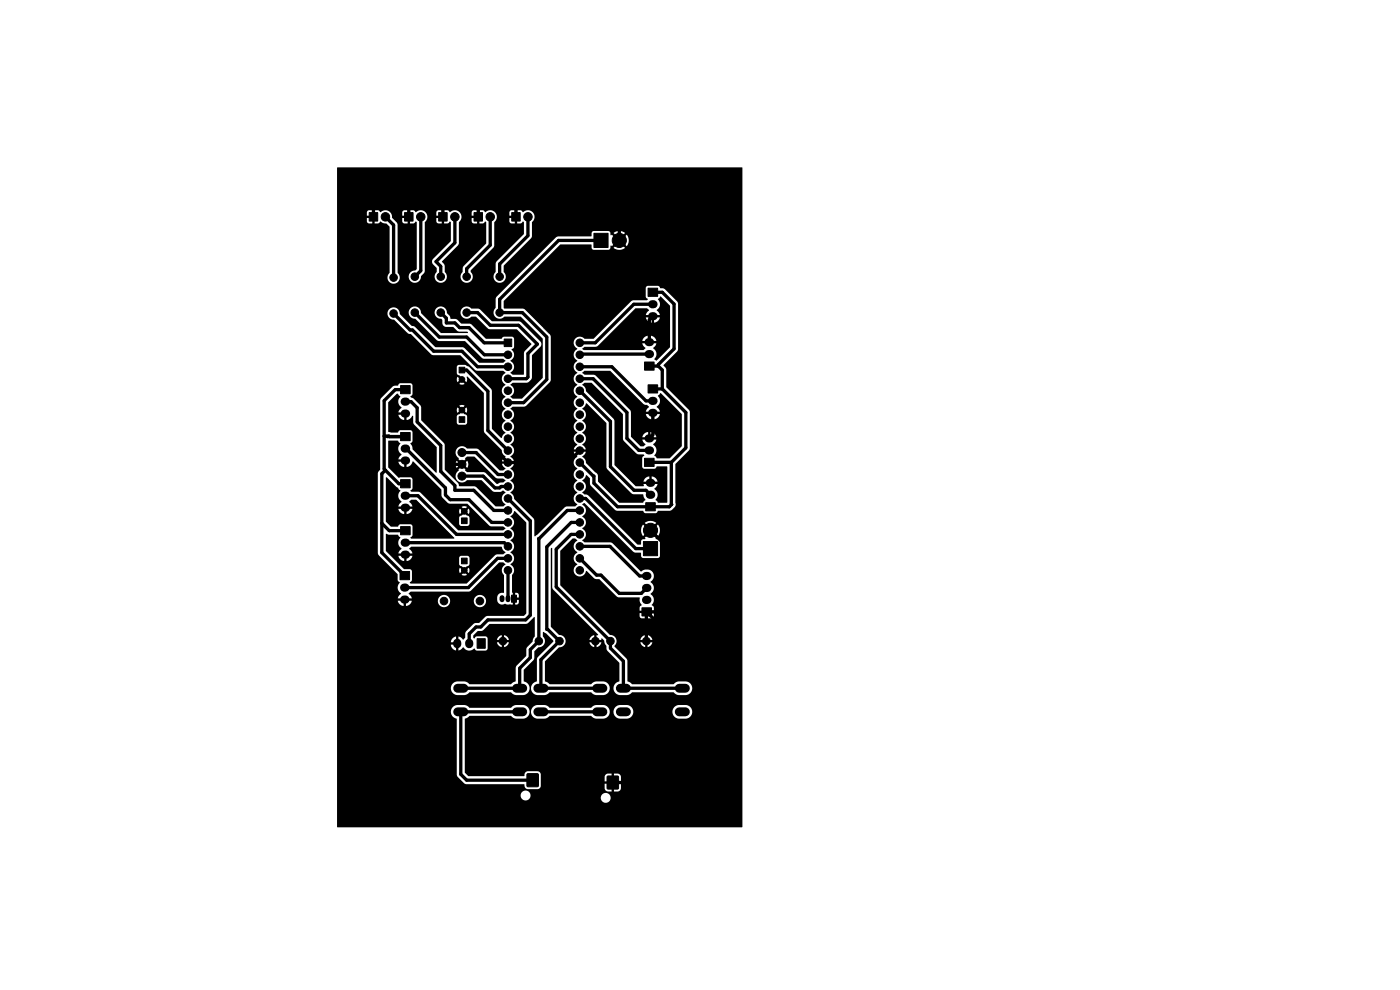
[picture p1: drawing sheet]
<svg xmlns="http://www.w3.org/2000/svg" width="297mm" height="210mm" viewBox="0 0 297 210" stroke-linecap="round" stroke-linejoin="round" font-family="sans-serif">
<g fill="#000" stroke="#000" stroke-width=".21">
<path d="M78.3 45.1h1.8v1.8h-1.8zM85.8 45.1h1.8v1.8h-1.8zM93.1 45.1h1.8v1.8h-1.8zM100.6 45.1h1.8v1.8h-1.8zM108.6 45.1h1.8v1.8h-1.8zM126 49.5h3v3h-3zM97.4 77.9h1.2v1.2h-1.2zM107 71.9h1.6v1.6h-1.6zM137.5 61.1h2v1.8h-2zM136.7 76.8h2.1v1.7h-2.1zM85 91.7h2v1.8h-2zM85 81.8h2v1.7h-2z"/>
<path d="M97.4 88.4h1.2v1.2h-1.2zM137.5 81.6h2v1.8h-2zM136.7 97.2h2.1v1.7h-2.1zM85 111.7h2v1.7h-2zM85 101.8h2v1.7h-2zM97.9 118.4h1.2v1.2h-1.2zM97.9 109.9h1.2v1.2h-1.2zM137 106.6h2v1.8h-2zM136.5 114.9h3v3h-3zM84.9 121.2h2v1.8h-2zM101.2 135.5h1.7v2h-1.7zM108.5 126.2h1.1v1.6h-1.1z"/>
<path d="M136.2 128.9h2v1.8h-2zM111.8 164.2h2.4v2.6h-2.4zM128.8 164.7h2.4v2.6h-2.4z"/>
<circle cx="81.8" cy="46" r=".9"/>
<circle cx="83.5" cy="58.9" r=".8"/>
<circle cx="88" cy="58.7" r=".8"/>
<circle cx="89.3" cy="46" r=".9"/>
<circle cx="93.5" cy="58.7" r=".8"/>
<circle cx="96.5" cy="46" r=".9"/>
<circle cx="99" cy="58.7" r=".8"/>
<circle cx="104" cy="46" r=".9"/>
<circle cx="106" cy="58.7" r=".8"/>
<circle cx="112" cy="46" r=".9"/>
<circle cx="131.4" cy="51" r="1.5"/>
<circle cx="83.5" cy="66.5" r=".8"/>
<circle cx="88" cy="66.3" r=".8"/>
<circle cx="93.5" cy="66.3" r=".8"/>
<circle cx="99" cy="66.3" r=".8"/>
<circle cx="106" cy="66.3" r=".8"/>
<circle cx="107.8" cy="75.3" r=".8"/>
<circle cx="107.8" cy="77.8" r=".8"/>
<circle cx="123" cy="75.3" r=".8"/>
<circle cx="123" cy="77.8" r=".8"/>
<circle cx="123" cy="72.7" r=".8"/>
<circle cx="98" cy="98.5" r=".85"/>
<circle cx="98" cy="96" r=".85"/>
<circle cx="98" cy="80.5" r=".6"/>
<circle cx="98" cy="87" r=".6"/>
<circle cx="107.8" cy="88" r=".8"/>
<circle cx="107.8" cy="80.3" r=".8"/>
<circle cx="107.8" cy="95.6" r=".8"/>
<circle cx="107.8" cy="98.1" r=".8"/>
<circle cx="107.8" cy="82.9" r=".8"/>
<circle cx="107.8" cy="90.5" r=".8"/>
<circle cx="107.8" cy="85.4" r=".8"/>
<circle cx="107.8" cy="93" r=".8"/>
<circle cx="123" cy="98.1" r=".8"/>
<circle cx="123" cy="95.6" r=".8"/>
<circle cx="123" cy="90.5" r=".8"/>
<circle cx="123" cy="80.3" r=".8"/>
<circle cx="123" cy="85.4" r=".8"/>
<circle cx="123" cy="88" r=".8"/>
<circle cx="123" cy="93" r=".8"/>
<circle cx="123" cy="82.9" r=".8"/>
<circle cx="98" cy="101" r=".85"/>
<circle cx="98.5" cy="108.5" r=".6"/>
<circle cx="107.8" cy="105.7" r=".8"/>
<circle cx="107.8" cy="108.3" r=".8"/>
<circle cx="107.8" cy="113.4" r=".8"/>
<circle cx="107.8" cy="118.4" r=".8"/>
<circle cx="107.8" cy="103.2" r=".8"/>
<circle cx="107.8" cy="115.9" r=".8"/>
<circle cx="107.8" cy="100.7" r=".8"/>
<circle cx="107.8" cy="110.8" r=".8"/>
<circle cx="123" cy="105.7" r=".8"/>
<circle cx="123" cy="115.9" r=".8"/>
<circle cx="123" cy="110.8" r=".8"/>
<circle cx="123" cy="108.3" r=".8"/>
<circle cx="123" cy="118.4" r=".8"/>
<circle cx="123" cy="103.2" r=".8"/>
<circle cx="123" cy="113.4" r=".8"/>
<circle cx="123" cy="100.7" r=".8"/>
<circle cx="138" cy="112.5" r="1.5"/>
<circle cx="94.2" cy="127.5" r=".8"/>
<circle cx="98.5" cy="121" r=".6"/>
<circle cx="101.8" cy="127.5" r=".8"/>
<circle cx="106.7" cy="136" r=".8"/>
<circle cx="107.8" cy="121" r=".8"/>
<circle cx="114.3" cy="136" r=".8"/>
<circle cx="118.7" cy="136" r=".8"/>
<circle cx="123" cy="121" r=".8"/>
<circle cx="126.3" cy="136" r=".8"/>
<circle cx="129.5" cy="136" r=".8"/>
<circle cx="137.1" cy="136" r=".8"/>
</g>
<path d="M106.5 126.8v.4M107.8 126.8v.4" fill="none" stroke="#000" stroke-width="1.1"/>
<g fill="none" stroke="#000" stroke-width="1.7">
<path d="M137.6 75.1h.3M137.6 72.6h.3M138.3 64.5h.3M138.3 67.1h.3M85.8 97.7h.3M85.8 95.2h.3M85.8 87.7h.3M85.8 85.2h.3M137.6 95.5h.3M137.6 93h.3M138.3 85h.3M138.3 87.6h.3"/>
<path d="M85.8 117.7h.3M85.8 115.1h.3M85.8 107.7h.3M85.8 105.2h.3M137.9 105h.3M137.9 102.4h.3M85.7 127.2h.3M85.7 124.6h.3M97 136.4v.2M99.5 136.4v.2M137.1 127.3h.2M137.1 124.7h.2"/>
<path d="M137.1 122.2h.2"/>
</g>
<path d="M97.1 151h1.3M97.1 146h1.3M109.6 151h1.3M109.6 146h1.3M114.1 151h1.3M114.1 146h1.3M126.6 151h1.3M126.6 146h1.3M131.6 151h1.3M131.6 146h1.3M144.1 151h1.3M144.1 146h1.3" fill="none" stroke="#000" stroke-width="1.9"/>
<g fill="none" stroke="#000" stroke-width=".7">
<path d="M79.2 46v-1.7l3.3-3.3h1.5l2.7 2.7v2.3M81.8 46l1.7 1.7v11.2M84.3 41.3l.7-.8h12.5l4 4v1.5M89.3 46v11.4l-1.3 1.3M91.5 40.5l2.5 2.5v3M96.5 46v5.5l-4 4 1 1v2.2M98.2 41.3h10l1.3 1.2M104 46v6l-5 5v1.7M109.5 42.5h17.5l3.5 3.5v1l.9 .9v3.1M109.5 42.5v3.5M112 46v4l-6 6v2.7M127.5 51h-9l-12.5 12.5v2.8h4.8l5.2 5.2v9l-4.9 4.9h-3.3"/>
<path d="M83.5 66.5l3.5 3.5h.5l4.5 4.5h6l3.3 3.3h6.5M88 66.3l5.2 5.2h5.8l3.8 3.8h5M93.5 66.3l1.2 1.2v1h1.8l1 1h2l3.2 3.2h5.1M98 78.5h1l4.5 4.5v8.3l4.3 4.3M99 66.3h2.3l2.7 2.7h6l4 4-2 2v5l-.3 .3h-3.9M123 77.8h6.8l7.2 7.2h1.5M137.8 75.1h-14.7l-.1 .2M137.8 77.7h1.9M138 62.5l.5-.5h2l2.5 2.5v9.5l-3.3 3.3v.4M138.5 67.1l-.7 .7v4.8M138.5 64.5h-4l-8.2 8.2h-3.3M139.7 77.7l.8 .8v4"/>
<path d="M81.5 92.5l1.1 .1M81.7 99.8l-.7 .7v16.7l4.9 4.9M82.1 92.6h3.9M86 95.2h.2l8.3 8.3v1.5l1 1h4l4.8 4.8h3.5M86 85.2h1.2l1.3 1.3v3l5 5v5.5l3 3v1h4l4.3 4.3h3M86 82.7h-2.2l-2.3 2.3v14.5l3.1 3.1h1.4M98 96h3l4.7 4.7h2.1M107.8 98.1l-1.7-1.6h-.6l-4-4h-5.5v4l-.5 .5v1l.5 .5h2M107.8 98.1l-.4 .4M123 95.6l-2.5 2.5h-12.7M123 82.9l6.5 6.5v9.6l5 5h2.5l1 1M123 80.3h2.8l7.2 7.2v5.5l2.5 2.5h2.3v-.2"/>
<path d="M138.5 87.6v4.7l-.7 .7M138.5 82.5h2M140.5 82.5l5 5v7.5l-3.1 3.1M142.4 98.1l.1 8.9-.5 .5h-11l-5-5v-1.5l-3-2.9M142.4 98.1h-4.7M81 111l1.6 1.6h3.4M86 105.2h2.7l8.2 8.2h10.9M86 115.1h21l.8 .8M98 101h4.5l2.5 2.5h1l.3-.3h1.5M107.8 105.7l4.7 4.8v20l-1 1h-8l-1.5 1.5h-1l-1.5 1.5v2M107.8 118.4h-2.2l-6.2 6.2h-13.5M114.2 114.2l.1 .1"/>
<path d="M114.3 114.3v21.7l-1.8 1.8v1.7l-2.3 2.3v4.2h-12.4M123 113.4h-1.9l-3.1 3.1v8l11.5 11.5v1.5l2.7 2.7v5.8h12.6M123 110.8h-1.8l-5.2 5.2v17.5h.2l2.5 2.5M123 108.3h-2.7l-6 6M123 105.7h1.2l10.7 10.7h3.1M123 118.4l3.6 3.6h.9l3.9 3.9h4.7l1.1-1.2M123 115.9h6.4l6.3 6.3h1.5M138 112.5l4.5 4.5v9.5l-3.3 3.3h-2.7M107.8 121h.1M107.8 121v6M118.7 136l-3.9 3.9v6.1h12.4M118.7 136h.1"/>
<path d="M137.1 136l.1-6.2 13.8 13.8v10.4l-12 12h-9M110.2 151h-12.4v13.3l1.2 1.2h14M114.8 151h12.4"/>
</g>
<path d="M71.5 35.6h86v139.8l-85.9 .1-.1-.1v-6.5h38.9a1.05 1.05 0 0 0 .8 .9 1.05 1.05 0 0 0 1.2-.4h15l.1 .2a1.06 1.06 0 0 0 1.7 .4 1.06 1.06 0 0 0-.3-1.7 1.06 1.06 0 0 0-1.5 1.1h-15v-.2a1.06 1.06 0 0 0-.7-1.5 1.06 1.06 0 0 0-1.3 1.2h-38.9v-17.8h24.1l.1 .2a2.18 2.18 0 0 0 1.2 1.2v11.8l.2 .5 1.4 1.4 .4 .2h12.2l.2 .1a.78 .78 0 0 0 .7 .9l2.3-.1 .4-.5v-1.1h14.4v.6h-.8v1l.4 .5 1.1 .1v-1h.4v1l1.1-.1 .4-.6v-.9h-.8v-.6h.8v-1.2l-.6-.4h-.9v1h-.4v-1l-1.1 .1-.4 .5v1h-13.6v-1.5l-.3-.4-.4-.2h-2a.95 .95 0 0 0-.8 1h-11.9l-.7-.8v-11.3l1-.6h8.8l.9 .5h1.9a1.46 1.46 0 0 0 1.2-1.3h.2l.1 .2a1.46 1.46 0 0 0 1.3 1.2l1.7-.1 .9-.5h8.8l.9 .5h1.9a1.46 1.46 0 0 0 1.2-1.3h.7l.1 .2a1.46 1.46 0 0 0 1.3 1.2l1.7-.1a1.46 1.46 0 0 0 1.2-1.3h8.2l.1 .2a1.46 1.46 0 0 0 1.3 1.2l1.7-.1a1.45 1.45 0 0 0 1.2-1.5 1.45 1.45 0 0 0-1.4-1.4l-1.7 .1a1.46 1.46 0 0 0-1.2 1.5h-8.2v-.2a1.45 1.45 0 0 0-1.4-1.4l-1.7 .1a1.45 1.45 0 0 0-1.2 1.5h-.7v-.2a1.45 1.45 0 0 0-1.4-1.4l-1.7 .1-.9 .5h-8.8l-.9-.5h-1.9a1.46 1.46 0 0 0-1.2 1.5h-.2v-.2a1.45 1.45 0 0 0-1.4-1.4l-1.7 .1-.9 .5h-8.8l-.9-.5h-1.9a1.46 1.46 0 0 0-1.2 1.5h-24.1v-33.8h8.6l.2 .5 4 4 .1 1.3 .4 .5a1.52 1.52 0 0 0 .3 2.3l-.5 .6-.2 .4h1v.5l-1 .1a1.37 1.37 0 0 0 1.2 1v-.9h.5v.9a1.37 1.37 0 0 0 1.3-1h5.5v.2a1.31 1.31 0 0 0 1.4 1.1 1.31 1.31 0 0 0 1.2-1.3h5v.2a1.31 1.31 0 0 0 2.1 .8 1.31 1.31 0 0 0-.2-2.2 1.31 1.31 0 0 0-1.9 1.2h-5a1.31 1.31 0 0 0-1.3-1.3 1.31 1.31 0 0 0-1.3 1.3l-6.6-.1v-.5h1.1l-.2-.4-.5-.5 .4-.5h12.5l6.3-6.2h.8l.5 .4a1.42 1.42 0 0 0-.3 2.3v3.7l-.1 .1a1.03 1.03 0 0 0-1.3 .9v.8a1.14 1.14 0 0 0 1.7 .6l.5 .2 1.1-.1v-.9h.5v.9h.5l.3-.3v-.7h-.8v-.4h.8l-.2-.9-.6-.1v.9h-.5v-.9l-.2-.2v-3.7a1.38 1.38 0 0 0-.3-2.2 1.42 1.42 0 0 0 .8-1.3 1.42 1.42 0 0 0-.8-1.2 1.42 1.42 0 0 0 .8-1.3 1.42 1.42 0 0 0-.8-1.3 1.42 1.42 0 0 0 .8-1.2 1.42 1.42 0 0 0-.8-1.3 1.42 1.42 0 0 0 .8-1.3 1.42 1.42 0 0 0-.8-1.3l.9-1.1 2.4 2.5v19.3l-.5 .4-7.8 .1-1.6 1.4-1.2 .2-1.6 1.6-.2 .5v.9l-.4 .4-1.1-.7v1.1h-.4l-.1-1.1a1.37 1.37 0 0 0-1.1 1.2h1v.6h-1a1.36 1.36 0 0 0 1.2 1.2v-1.1h.4v1.1l.5-.2 .5-.5a1.6 1.6 0 0 0 2.5 .3l.4 .4h2.1l.2-.4v-1.8h3v.4h-1l.5 .8 .5 .3v-1h.5v1l.6-.3 .3-.3 .2-.5h-1v-.4h1l-.5-.8-.6-.3v1h-.5v-1l-.5 .3-.5 .8h-2v-.6l-.4-.2h-1.9l-.4 .4-.3-.1v-.5l.9-.9 1.1-.1 1.5-1.4h7.7l.4-.2 1.3-1.3 .2 .1-.1 4-.3 .6-.1 .5-1.3 1.3-.1 1.8-2.1 2.1-.2 3.3-.9 .5h-8.8l-.9-.5h-1.9a1.46 1.46 0 0 0-1.2 1.5 1.46 1.46 0 0 0 1.4 1.4l1.7-.1 .9-.5h8.8l.9 .5h1.9a1.52 1.52 0 0 0 1.1-1.5 1.52 1.52 0 0 0-1.2-1.4v-2.4l2.2-2.2 .1-1.8 .8-.8a1.33 1.33 0 0 0 1.3-.8 1.33 1.33 0 0 0-.3-1.5v-.8l.1-.2 .5 .4 1.6 1.6-3.4 3.5-.1 5a1.51 1.51 0 0 0-1.3 1.5 1.51 1.51 0 0 0 1.4 1.5l1.7-.1 .9-.5h8.8l.9 .5h1.9a1.45 1.45 0 0 0 1.2-1.5 1.45 1.45 0 0 0-1.4-1.4l-1.7 .1-.9 .5h-8.8l-1-.6v-4.2l3-3a1.32 1.32 0 0 0 1.4-1.3 1.32 1.32 0 0 0-1.4-1.3l-1.7-1.8v-16.5l.1-.2 .2 .1v8.6l9.7 9.7-.1 .1h-.2v1h-.5v-1l-.6 .3-.3 .3-.2 .5h1v.4h-1l.3 .6 .8 .5v-1h.5v1l.2-.1 .5-.4 .3-.6h-1v-.4h1v-.4l.6 .5 .1 .5 .3 .6 .2 1 2.6 2.6v3.9a1.48 1.48 0 0 0-1.3 1.5 1.48 1.48 0 0 0 1.4 1.5l1.7-.1 .9-.5h8.8l.9 .5h1.9a1.45 1.45 0 0 0 1.2-1.5 1.45 1.45 0 0 0-1.4-1.4l-1.7 .1-.9 .5h-8.8l-1-.6-.1-4.7-2.6-2.7 .3-.7 .1-.6h6v.4h-1l.1 .2 .4 .6 .6 .3v-1h.5v1l.7-.5 .3-.6h-1v-.4h1l-.1-.2-.3-.6-.6-.3v1h-.5v-1l-.6 .3-.5 .8h-5l-.1-.2a1.45 1.45 0 0 0-1.3-.9l-10.5-10.6v-7.3l2.6-2.6h.5l.5 .4a1.42 1.42 0 0 0-.8 1.3 1.42 1.42 0 0 0 .8 1.3 1.42 1.42 0 0 0-.8 1.2 1.42 1.42 0 0 0 .8 1.3 1.33 1.33 0 0 0-.4 2.3 1.33 1.33 0 0 0 2.2-.8l.2-.1 1.7 1.7 1 .1 3.8 3.7 4.6 .1 .1 .2a1.71 1.71 0 0 0 .4 1.5l-.4 .3v.8h1.1v.6h-1.1v.8l.4 .3h.8v-1h.6v1l1.1-.2 .1-.9h-1.1v-.6h1.1v-.8l-.4-.3a1.63 1.63 0 0 0-.3-2.4 1.49 1.49 0 0 0 0-2.6 1.4 1.4 0 0 0 .7-1.5 1.4 1.4 0 0 0-1.2-1.1h-.8l-.8 .4-6.1-6.1-5.8-.1-.5-.4a1.42 1.42 0 0 0 .8-1.2 1.42 1.42 0 0 0-.8-1.3 1.42 1.42 0 0 0 .8-1.3 1.42 1.42 0 0 0-.8-1.3 1.42 1.42 0 0 0 .8-1.2 1.42 1.42 0 0 0-.8-1.3l.5-.3 10.3 10.3 .5 .2 1.1 .1 .1 .7 .3 .3 3.2 .1 .4-.3 .1-3.3-.3-.4h-.6l.1-.3-.8-.8 .4-.4 .8 .8a1.98 1.98 0 0 0 0-2.4l-.8 .8-.4-.4 .8-.8-.1-.1a1.99 1.99 0 0 0-2.3 .1l.8 .8-.4 .4-.8-.8-.1 .1a1.99 1.99 0 0 0 .1 2.3l.8-.8 .4 .4-.8 .8 .1 .2-.5 .1-.3 .2-.1 .9h-.8l-10.4-10.4-.8-.2-.5-.4a1.42 1.42 0 0 0 .8-1.3 1.42 1.42 0 0 0-.8-1.3l.5-.4 .3-.7h.2l.6 .7v1.1l.2 .4 5.5 5.3 5.6 .1 .5 .5h2.2l.5-.5 2.6-.1 1-.8 .2-.4-.1-8.7 2.9-2.9 .2-.4-.1-7.8-4.9-5.1v-3.8l-.6-.9 3-3.3 .1-9.8-.2-.4-2.8-2.8-.8-.1-.5-.5-2.4 .1-.2 .3v1.9l.4 .5-.1 .3-3.2 .1-8.1 8h-2a1.33 1.33 0 0 0-2.1 .2 1.33 1.33 0 0 0 .6 2 1.42 1.42 0 0 0-.8 1.3 1.42 1.42 0 0 0 .8 1.2 1.42 1.42 0 0 0-.8 1.3 1.42 1.42 0 0 0 .8 1.3 1.42 1.42 0 0 0-.8 1.2 1.42 1.42 0 0 0 .8 1.3 1.42 1.42 0 0 0-.8 1.3 1.42 1.42 0 0 0 .8 1.3 1.42 1.42 0 0 0-.8 1.2 1.42 1.42 0 0 0 .8 1.3 1.42 1.42 0 0 0-.8 1.3 1.42 1.42 0 0 0 .8 1.2 1.42 1.42 0 0 0-.8 1.3 1.42 1.42 0 0 0 .8 1.3 1.42 1.42 0 0 0-.8 1.2 1.42 1.42 0 0 0 .8 1.3l-.5 .4-.3 .6h1v.5h-1l.8 1.1a1.38 1.38 0 0 0-.8 1.3 1.38 1.38 0 0 0 .8 1.2 1.42 1.42 0 0 0-.8 1.3 1.42 1.42 0 0 0 .8 1.2 1.42 1.42 0 0 0-.8 1.3 1.42 1.42 0 0 0 .8 1.3 1.42 1.42 0 0 0-.8 1.2 1.42 1.42 0 0 0 .8 1.3l-.5 .4h-1.7l-.5 .2-5.8 5.8-.5 .4-.2-3.7-4.2-4.3a1.97 1.97 0 0 0-.8-1.4 1.38 1.38 0 0 0 .8-1.2 1.38 1.38 0 0 0-.8-1.3 1.42 1.42 0 0 0 .8-1.2 1.42 1.42 0 0 0-.8-1.3l.5-.4 .2-.6h-.9v-.5h.9l-.7-1.1a1.38 1.38 0 0 0 .8-1.3 1.38 1.38 0 0 0-.8-1.2 1.42 1.42 0 0 0 .8-1.3 1.42 1.42 0 0 0-.8-1.2 1.42 1.42 0 0 0 .8-1.3 1.42 1.42 0 0 0-.8-1.3 1.42 1.42 0 0 0 .8-1.2 1.42 1.42 0 0 0-.8-1.3l.5-.4h2.4l.4-.2 5.2-5.2 .1-9.5-.2-.4-5.3-5.4-.5-.1-3.9-.1-.1-.1v-1.5l12-11.9h6.5l.2 .8 .3 .3h3.1l.4-.3 .1-.6 .3 .1 .8-.8 .4 .4-.8 .8 .1 .1a1.99 1.99 0 0 0 2.3-.1l-.8-.8 .4-.4 .8 .8 .1-.1a1.99 1.99 0 0 0-.1-2.3l-.8 .8-.4-.4 .8-.8-.1-.1a1.99 1.99 0 0 0-2.3 .1l.8 .8-.4 .4-.8-.8-.3 .1-.1-.6-.4-.3h-3.1l-.3 .3-.2 .8-7.3 .1-12.8 12.8-.2 .4v1.9a1.34 1.34 0 0 0 0 1.9 1.34 1.34 0 0 0 1.9 0h3.5l4.6 4.7v8.3l-4.3 4.3-2 .1-.5-.5a1.42 1.42 0 0 0 .8-1.2 1.42 1.42 0 0 0-.8-1.3l.5-.4h3.1l.8-.7 .2-.4v-4.7l1.9-2a.85 .85 0 0 0-.3-1.1l-4.1-4.1-6-.1-2.7-2.5-1.7-.2a1.31 1.31 0 0 0-1.9 0 1.31 1.31 0 0 0 0 1.9 1.31 1.31 0 0 0 1.9-.1h1l2.8 2.6 5.9 .1 3 3v.2l-1.5 1.7-.1 4.6-2.3 .1-.5-.4a1.42 1.42 0 0 0 .8-1.3 1.42 1.42 0 0 0-.8-1.3 1.44 1.44 0 0 0 .2-2.4l.4-.2 .2-.3v-1.8l-.3-.3-1.9-.1-.5 .5-3.3-.1-3.2-3.1-2-.1-1-.9-1.3-.1-.2-.5-.6-.7a1.33 1.33 0 0 0-1.2-1.4 1.33 1.33 0 0 0-1.4 1.4 1.33 1.33 0 0 0 1.4 1.2l.2 .3 .1 .8 .4 .6 1.8 .1 1.2 .9 1.8 .1 .2 .2h-5.8l-4.2-4.2a1.31 1.31 0 0 0-1.3-1.4 1.31 1.31 0 0 0-1.3 1.4 1.31 1.31 0 0 0 1.4 1.2l4.7 4.7 5.9 .1 3.7 3.6 4.3 .1 .5 .5-.5 .3h-5l-3.5-3.2-5.9-.1-4.3-4.3-.7-.2-2.5-2.5a1.33 1.33 0 0 0-1.2-1.4 1.33 1.33 0 0 0-1.4 1.4 1.33 1.33 0 0 0 1.4 1.2l2.9 2.9 .7 .2 4.4 4.4 6 .1 3.5 3.2 5.6 .1 .5 .4a1.38 1.38 0 0 0-.7 1.3 1.38 1.38 0 0 0 .7 1.2 1.42 1.42 0 0 0-.7 1.3 1.42 1.42 0 0 0 .7 1.3 1.42 1.42 0 0 0-.7 1.2 1.42 1.42 0 0 0 .7 1.3 1.42 1.42 0 0 0-.7 1.3 1.42 1.42 0 0 0 .7 1.2 1.42 1.42 0 0 0-.7 1.3 1.42 1.42 0 0 0 .7 1.3l-.9 1.1-1.9-2v-8l-.2-.4-4.7-4.7-.8-.4h-1.4l-.4 .4v1.4l1.2 1a.3 .3 0 0 0-.4 .3 .3 .3 0 0 0 .3 .3 .3 .3 0 0 0 .3-.4l.6 .7 .2-.6-.1-.5 .2-.1 3.4 3.5 .1 8.2 3.8 3.9a1.97 1.97 0 0 0 .7 1.4l-.4 .4-.3 .6h.9v.5h-.9l.7 1.1-.5 .3h-.6l-4.7-4.6-2.4-.1a1.39 1.39 0 0 0-2.1 .1 1.39 1.39 0 0 0 .4 2.1l-.1 .1 .7 .6-.4 .4-.6-.7a1.33 1.33 0 0 0 0 1.6l.6-.7 .4 .4-.7 .6 .1 .2a1.39 1.39 0 0 0-.3 2.1 1.39 1.39 0 0 0 2.1 0h3.1l2.4 2.4 1.5 .1 .6-.3 .5 .4a1.42 1.42 0 0 0-.7 1.2 1.42 1.42 0 0 0 .7 1.3l-.5 .4h-1.6l-4.4-4.2-3.3-.1-.2-.6-2.8-2.9-.1-5.5-4.4-4.5h7l.4 .5h1.4l.4-.4v-1.3l-.1-.4-.5-.1-.5-.5-.5 .5-.5 .1-.1 .4v1.2h-7l-.5-.5v-2.1h7.5l.2 .6 .5-.6 .4 .3 .4-.3 .5 .6 .2-.6-.2-.6-.5 .6-.4-.3-.4 .3-.5-.6-.2 .6h-7.5l-.2-.9h8.2l.6 .5 .6-.5-.5-.2-.7 .2h-8.2l-1.5-1.6-.6-.4 .4-.5v-1.9l-.1-.3h10l.5 .2 .7-.2-.6-.5-.6 .5h-10l-.3-.1h-2.2l-.5 .5h-.6l-.5 .2-2.5 2.5-.2 .4v14.7l-.5 .8v16.9h-8.6v-36.8h25.4l.2 .6 .5-.6-.5-.6-.2 .6h-25.4v-33.6h6.3l.3 .4 .9 .1v-1h.5v1h.7l.5-.4 .5 .3 .8 .1 .6 .7v9.8a1.32 1.32 0 0 0 0 1.9 1.32 1.32 0 0 0 1.9-.1 1.32 1.32 0 0 0-.1-1.9v-10.1l-.5-.8h1.4l.3 .4 .9 .1v-1h.5v1h.7l.5-.4 .2 .2v9.8l-.3 .4a1.33 1.33 0 0 0-1.4 1.2 1.33 1.33 0 0 0 1.4 1.4 1.33 1.33 0 0 0 1.2-1.4l.8-.9v-2.1h1.5l.2 .4 .8 .9v.8a1.31 1.31 0 0 0 .4 2.2 1.31 1.31 0 0 0 1.8-1.2h2.9v.2a1.31 1.31 0 0 0 1.4 1.1 1.31 1.31 0 0 0 1.2-1.3h4.4v.2a1.32 1.32 0 0 0 2 .9 1.32 1.32 0 0 0 .2-2.2v-1.3l5.9-5.9 .1-3.3a1.44 1.44 0 0 0 .1-2.1 1.44 1.44 0 0 0-2.1 0l-.4-.4h-.8v1h-.5v-1h-.7l-.4 .3v.8h1v.6h-1l.1 1 1 .1v-1h.5v1h.8l.4-.4 .2 .1v2.5l-5.8 5.9-.2 .4v1.7l-.3 .6-.1 .5h-4.4l-.1-.5-.3-.5v-.4l4.9-5.1 .1-5.1a1.44 1.44 0 0 0 .1-2.1 1.44 1.44 0 0 0-2.1 0l-.4-.4h-.8v1h-.5v-1l-.9 .1-.2 .3v.7h1v.6h-1v.6l.2 .4 .9 .1v-1h.5v1h.8l.4-.4 .2 .1v4.6l-4.8 4.8-.2 .4v.7l-.3 .6-.1 .5h-2.9l-.1-.5-.3-.5-.1-1.4-.5-.8 3.5-3.6 .1-4.8a1.44 1.44 0 0 0 .1-2.1 1.44 1.44 0 0 0-2.1 0l-.4-.4h-.8v1h-.5v-1h-.7l-.4 .4v.7h1v.6h-1v.7l.2 .3 .9 .1v-1h.5v1h.8l.4-.4 .2 .1v4l-3.8 3.9-.2 .6h-1.5v-8.5a1.44 1.44 0 0 0 .2-2.1 1.44 1.44 0 0 0-2.1 0l-.5-.4h-.7v1h-.5v-1l-.9 .1-.3 .3v.7h1v.6h-1v.6h-1.4l-.7-.7a1.46 1.46 0 0 0-.9-1.5 1.46 1.46 0 0 0-1.6 .3l-.5-.4h-.7v1h-.5v-1l-.9 .1-.3 .3v.7h1v.6h-1v.6h-6.3zM123.5 79l.5-.3h5.5l7 7 .8 .2 .3 .3-.6 1.1h1.1v.5h-1.1a1.36 1.36 0 0 0 1.2 1.1v-.9h.6v.9a1.36 1.36 0 0 0 1.2-1.1h-1.1v-.5h1.1l-.2-.4-.5-.5a1.62 1.62 0 0 0 .3-2.5l.4-.5h.2l4.4 4.5v6.7l-2.6 2.6h-2.6l-.6-.5a1.61 1.61 0 0 0-.2-2.5l.5-.5 .1-.4h-1v-.6h1a1.36 1.36 0 0 0-1.2-1.1v1h-.5v-1a1.36 1.36 0 0 0-1.2 1.1h1v.6h-1l.1 .4 .5 .6-.4 .4h-.6l-2-2.1v-5.2l-.2-.4-7.3-7.3-.5-.2h-1.9zM123.5 73.9l.5-.3h2.4l.4-.2 8-8h2.4l.4 .3-.6 1.1h1.1v.5h-1.1a1.36 1.36 0 0 0 1.2 1.1v-.9h.6v.9a1.36 1.36 0 0 0 1.2-1.1h-1.1v-.5h1.1l-.2-.4-.5-.5a1.6 1.6 0 0 0 .3-2.5l.6-.5 1.9 2v8.7l-2.8 2.9-.5-.2a1.61 1.61 0 0 0-.2-2.5l.5-.5 .1-.5h-1v-.5h1a1.36 1.36 0 0 0-1.2-1.1v.9h-.5v-.9a1.36 1.36 0 0 0-1.2 1.1h1v.5h-1l.1 .5 .5 .5-.4 .5h-12.6zM82.4 93.5h2l.5 .5a1.61 1.61 0 0 0 .3 2.4l-.5 .6-.2 .4h1.1v.5h-1.1a1.36 1.36 0 0 0 1.2 1.2v-1h.6v1a1.56 1.56 0 0 0 1.3-1.2l6 5.9 .1 1.6 1.3 1.3 .4 .2h3.8l4.7 4.7 2.8 .1 .5 .5-.5 .3h-9.4l-1.5-1.4h1.6l.4 .5 1.5-.1 .3-.4v-1.3l-.1-.3-.5-.1-.5-.6-1 .8-.1 1.5h-1.6l-2.6-2.6h4.2l.2 .6 .5-.6 .4 .3 .4-.3 .5 .6a1.1 1.1 0 0 0 0-1.2l-.5 .6-.4-.3-.4 .3-.5-.6-.2 .6h-4.2l-1-1h5.7l.6 .6 .6-.6-.5-.1-.7 .1h-5.7l-3.1-3.1-1.9-.1-.1-.3 .4-.5v-1.8l-.1-.3-.3-.2-2.5 .2-2.2-2.3zM84.2 83.5h.2l.5 .5a1.62 1.62 0 0 0 .3 2.5l-.5 .5-.2 .5h1.1v.5h-1.1a1.36 1.36 0 0 0 1.2 1.1v-.9h.6v.9a1.69 1.69 0 0 0 1.2-.9l.1 .1v1.3l.2 .4 4.8 4.9v5.4l-5-5-.2-.7-.3-.5 .4-.5v-1.9l-.1-.3-.3-.2-2.2 .1-.5 .5h-1.4l-.6-.2v-6.2zM98.7 97.2l.4-.3h1.6l4.4 4.4 .5 .2h1.2l.4 .5-.5 .3-1.4 .3-2.4-2.4-3.8-.1-.4-.2 .1-.3-.7-.6 .4-.4 .6 .7a1.33 1.33 0 0 0 0-1.6l-.6 .7-.4-.4 .7-.6zM124.3 85.6h.2l4.1 4.2 .1 9.6 5.3 5.3 .4 .2h2l.5 1.2-.5 .5h-5.1l-4.4-4.4-.1-1.6-2.5-2.4a1.97 1.97 0 0 0-.8-1.4l.5-.4 .3-.6h-1v-.5h1l-.3-.6-.5-.4a1.42 1.42 0 0 0 .8-1.3 1.42 1.42 0 0 0-.8-1.2 1.42 1.42 0 0 0 .8-1.3 1.42 1.42 0 0 0-.8-1.3 1.42 1.42 0 0 0 .8-1.2 1.42 1.42 0 0 0-.8-1.3l.5-.4zM123.5 81.5l.5-.3h1.5l6.6 6.6 .1 5.4 2.8 3 1.7 .3-.5 .7v1.8l.2 .3 .3 .1h2.1l.6-.5 2.2 .1-.1 7.6h-1.9l-.5-.5a1.61 1.61 0 0 0-.3-2.4l.5-.6 .2-.4h-1.1v-.5h1.1a1.36 1.36 0 0 0-1.3-1.1v.9h-.4v-.9a1.36 1.36 0 0 0-1.3 1.1h1.1v.5h-1.1v.4h-1.7l-4.4-4.4-.1-9.6-6-6.1a1.97 1.97 0 0 0-.8-1.5zM81.9 113.3l.6 .1h1.9l.5 .6a1.61 1.61 0 0 0 .3 2.4l-.5 .5-.2 .5h1.1v.5h-1.1a1.36 1.36 0 0 0 1.2 1.1v-.9h.6v.9a1.36 1.36 0 0 0 1.2-1.1h-1.1v-.5h1.1l-.2-.5-.5-.5 .5-.4h19l.5 .7 .4 .4-.5 .5h-1.2l-.5 .2-6 6h-11.8l-.3-.2 .5-.5v-1.2h10.5l.5 .2 .7-.2-.6-.5-.6 .5h-10.5l-.1-.9h10.1l.2 .6 .5-.6 .4 .3 .4-.3 .5 .6a1.1 1.1 0 0 0 0-1.2l-.5 .6-.4-.3-.3 .3-.6-.6-.2 .6h-10.1l-.3-.3h-1.3l-1.1-1.1h12.8l.1 .4 .5 .1 .5 .5 1-.8 .1-1.5-.4-.4-1.5 .1-.3 .3v1.3h-12.8l-2.7-2.7zM81.9 101.3h.2l2.8 2.7a1.61 1.61 0 0 0 .3 2.4l-.5 .6-.2 .4h1.1v.5h-1.1a1.36 1.36 0 0 0 1.2 1.2v-1h.6v1a1.36 1.36 0 0 0 1.2-1.2h-1.1v-.5h1.1l-.2-.4-.5-.6 .5-.4h1l8 8 .1 .2-9.1 .1-.2-.3 .4-.5v-1.8l-.2-.4-2.4-.1-.3 .2-.2 .3h-1.5l-1-1.1z" fill="#000"/>
</svg>
